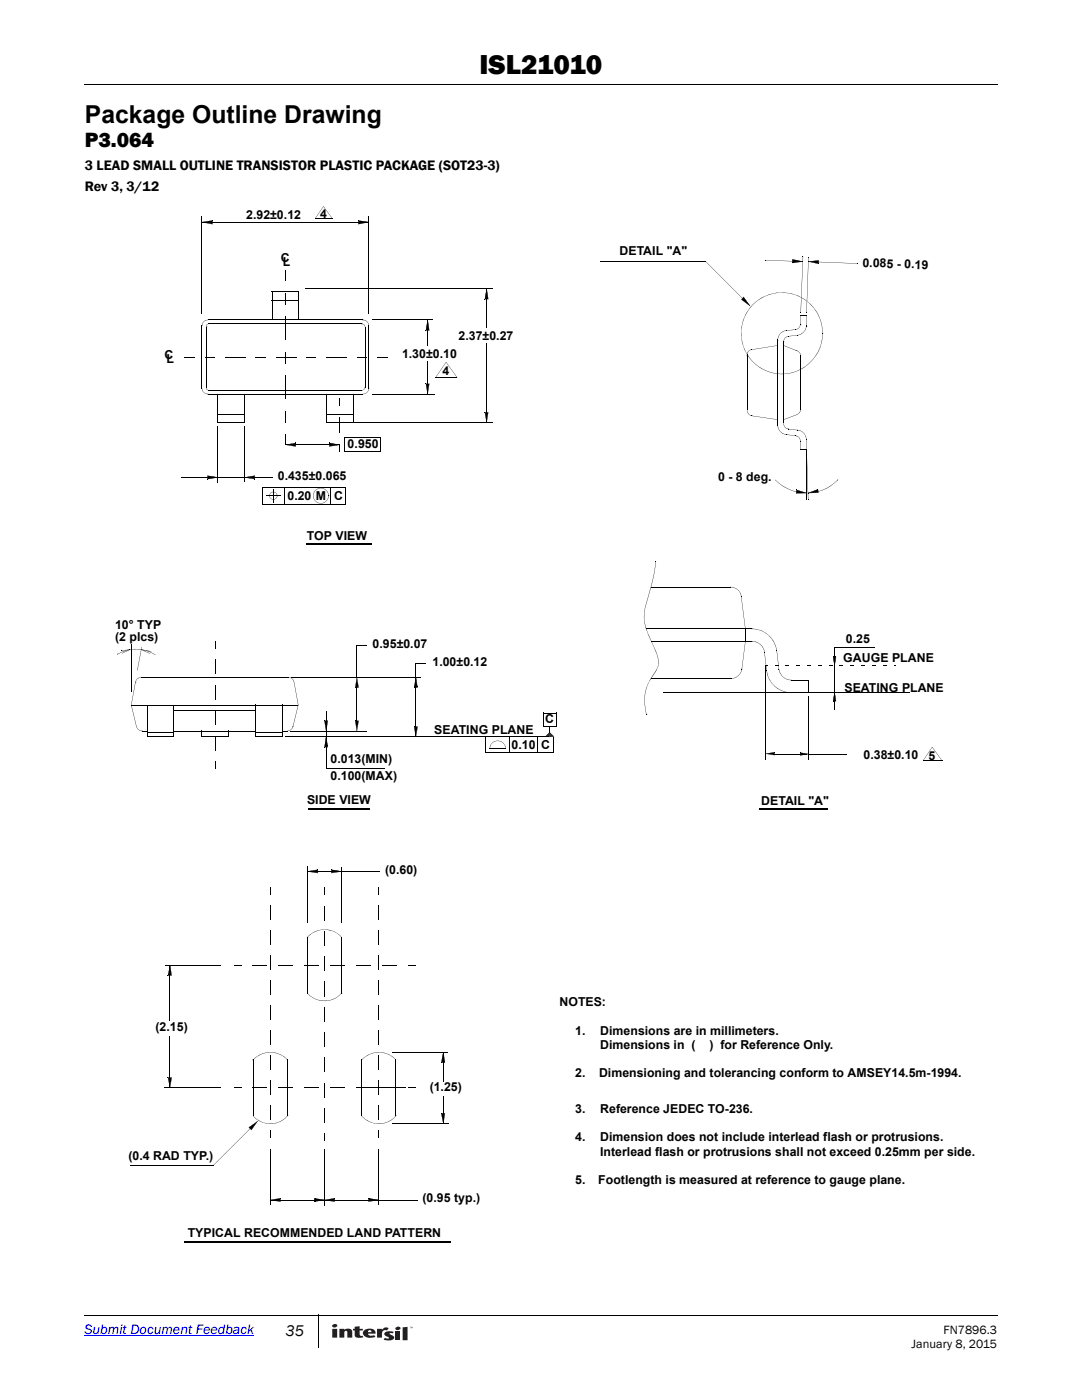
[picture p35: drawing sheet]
<svg xmlns="http://www.w3.org/2000/svg" width="216mm" height="279mm" viewBox="0 0 216 279" stroke-linecap="round" stroke-linejoin="round" font-family="sans-serif">
<defs><g id="words">
<text font-size="5.6" x="95.7" y="14.8">ISL21010</text>
<text font-size="4.9" x="16.9" y="24.4">Package Outline Drawing</text>
<text font-size="4.2" x="16.9" y="29.3">P3.064</text>
<text font-size="3.2" x="57" y="266.7">35</text>
<g font-size="2.8">
<text x="16.9" y="34">3 LEAD SMALL OUTLINE TRANSISTOR PLASTIC PACKAGE (SOT23-3)</text>
<text x="16.9" y="38.2">Rev 3, 3/12</text>
</g>
<text font-size="2.8" fill="#00f" x="16.9" y="266.3">Submit Document Feedback</text>
<g font-size="2.5">
<text x="49.1" y="43.7">2.92±0.12</text>
<text x="63.9" y="43.5">4</text>
<text x="56" y="52.2">C</text>
<text x="56.4" y="53.1">L</text>
<text x="123.6" y="50.9">DETAIL &quot;A&quot;</text>
<text x="172.1" y="53.2" transform="rotate(2 172.1 53.2)">0.085 - 0.19</text>
<text x="32.8" y="71.6">C</text>
<text x="80.2" y="71.5">1.30±0.10</text>
<text x="91.5" y="67.9">2.37±0.27</text>
<text x="33.2" y="72.5">L</text>
<text x="88.3" y="74.8">4</text>
<text x="69.4" y="89.5">0.950</text>
<text x="55.4" y="95.9">0.435±0.065</text>
<text x="57.4" y="99.8">0.20 M</text>
<text x="66.7" y="99.8">C</text>
<text x="143.3" y="96">0 - 8 deg.</text>
<text x="61.2" y="107.9">TOP VIEW</text>
<text x="23" y="125.6">10° TYP</text>
<text x="23" y="128">(2 plcs)</text>
<text x="74.4" y="129.4">0.95±0.07</text>
<text x="168.8" y="128.4">0.25</text>
<text x="86.3" y="133">1.00±0.12</text>
<text x="168.3" y="132.1">GAUGE PLANE</text>
<text x="168.5" y="138">SEATING PLANE</text>
<text x="86.7" y="146.6">SEATING PLANE</text>
<text x="102.1" y="149.4">0.10</text>
<text x="108" y="149.4">C</text>
<text x="108.8" y="144.4">C</text>
<text x="66" y="152.3">0.013(MIN)</text>
<text x="66" y="155.6">0.100(MAX)</text>
<text x="172.3" y="151.4">0.38±0.10</text>
<text x="185.3" y="151.6">5</text>
<text x="61.3" y="160.4">SIDE VIEW</text>
<text x="151.9" y="160.7">DETAIL &quot;A&quot;</text>
<text x="76.8" y="174.3">(0.60)</text>
<text x="111.6" y="200.8">NOTES:</text>
<text x="31.1" y="205.8">(2.15)</text>
<text x="114.8" y="206.6">1.</text>
<text x="119.8" y="209.3">Dimensions in (</text>
<text x="119.8" y="206.6">Dimensions are in millimeters.</text>
<text x="141.6" y="209.3">) for Reference Only.</text>
<text x="114.8" y="215">2.</text>
<text x="119.5" y="215">Dimensioning and tolerancing conform to AMSEY14.5m-1994.</text>
<text x="85.7" y="217.8">(1.25)</text>
<text x="114.8" y="222.1">3.</text>
<text x="114.8" y="227.6">4.</text>
<text x="119.8" y="222.1">Reference JEDEC TO-236.</text>
<text x="119.8" y="227.6">Dimension does not include interlead flash or protrusions.</text>
<text x="25.6" y="231.5">(0.4 RAD TYP.)</text>
<text x="119.8" y="230.7">Interlead flash or protrusions shall not exceed 0.25mm per side.</text>
<text x="84.3" y="239.9">(0.95 typ.)</text>
<text x="114.8" y="236.2">5.</text>
<text x="119.4" y="236.2">Footlength is measured at reference to gauge plane.</text>
<text x="37.5" y="246.8">TYPICAL RECOMMENDED LAND PATTERN</text>
<text x="181.9" y="269">January 8, 2015</text>
<text x="188.3" y="266.2">FN7896.3</text>
</g>
</g></defs>
<path d="M16.8 16.8l.1 .2zM16.8 262.4l.1 .2zM63.4 262.4l.2 .1z" fill="#000"/>
<path d="M16.9 16.9h182.2M16.9 262.5h182.2M63.5 262.5v6.4" fill="none" stroke="#000" stroke-width=".2"/>
<path d="M65.9 263.8h16.9v4.5h-16.9z" fill="#fff"/>
<g fill="#221f1f">
<path d="M79 264.9a.56 .56 0 0 1 .9 .2 .55 .55 0 0 1-.5 .4 .55 .55 0 0 1-.5-.4z"/>
<path d="M75.2 265.2h1v.2a.93 .93 0 0 1 1.4-.3l-.4 .4a.68 .68 0 0 0-.7 .1 .68 .68 0 0 0-.3 .6v.8h-1z"/>
<path d="M67.7 265.2h1v.2a.97 .97 0 0 1 1.6 .4v1.2h-1v-1.1l-.3-.3-.3 .2v1.2h-1z"/>
<path d="M70.8 264.8l1-.1v.5h.6v.3h-.6v1l.3 .1h.3l.1 .3-.6 .1a.87 .87 0 0 1-1.1-.6v-.9h-.4v-.3h.4z"/>
<path d="M78.9 265.7h1v1.8h-1z"/>
<path d="M80.3 264.9l1-.1v2.7h-1z"/>
<path d="M76.8 265.9l.6-.2 1.2 .1-.2 .3h-.6v.2a.75 .75 0 0 1 .8 .8 1.95 1.95 0 0 1-2 .3l.2-.4a.57 .57 0 0 0 .8 0l-.7-.5a.38 .38 0 0 1-.1-.6z"/>
<path d="M81.8 264.8h.2l-.1 .3zM82 264.8l.2 .2 .1-.2v.3v-.2l-.1 .2-.1-.2-.1 .2z"/>
<path d="M66.3 265.2v1.8h1v-1.8zM66.4 264.4l-.1 .2a.51 .51 0 0 0 .5 .3 .51 .51 0 0 0 .5-.5 .64 .64 0 0 0-.9 0z"/>
<path d="M72.6 265.5a.86 .86 0 0 0-.1 1 .86 .86 0 0 0 .8 .4l1.6-.1-.2-.3-.4 .1a.61 .61 0 0 1-.9-.4l1.5-.1a.94 .94 0 0 0-1.1-.9h-.5zM73.6 265.5h.4l.1 .4h-.7z"/>
</g>
<path d="M16.9 266.5h33.8" fill="none" stroke="#00f" stroke-width=".2"/>
<g fill="#000">
<path d="M40.3 44.3l2.1 .4zM42.4 44v.8zM64.5 41.2l-1.6 2.4zM64.5 41.2l1.8 2.4zM71.5 44.7l2.1-.3zM71.5 44v.8zM71.7 44.5l1.9-.2zM71.7 44.2l1.9 .2zM96.8 59.7h.7zM97.1 57.6l.2 1.9zM97.1 57.6l-.3 1.9zM97.1 57.6l.4 2.1z"/>
<path d="M140.8 52.2l8.8 8.8zM148 59.8l1.6 1.2zM148.4 59.2l-.5 .6zM158.1 51.7v.8zM158.1 51.7l2.1 .5zM158.3 51.9l1.8 .3zM158.3 52.3l1.8-.1zM161.3 52.2l2.1 .4zM163.4 51.9v.7zM161.3 52.2l2.1-.3zM40.3 77.5l.4 .8 .8 .3a1.1 1.1 0 0 1-1.2-1.1zM41 71.2l1.9 .1z"/>
<path d="M41.1 77.3l.2 .4 .4 .2-.4-.2zM40.6 64.2a.76 .76 0 0 1 .9-.3l-.8 .3-.4 .8zM41.3 64.8l.4-.1-.4 .1-.1 .4zM61.2 71.2l1.9 .1zM71.2 71.2l2 .1zM72.2 77.9l.4-.2 .2-.4a.49 .49 0 0 1-.6 .6zM72.4 78.6l.8-.3 .3-.4 .1-.4a1.04 1.04 0 0 1-1.2 1.1zM72.2 64.6l.5 .2 .2 .4-.3-.4zM72.4 63.8a1.16 1.16 0 0 1 1.2 1.2l-.1-.4-.3-.4zM85 65.9l.7 .1zM85 76.6h.7zM85.3 63.9l.3 1.8z"/>
<path d="M85.3 63.9l-.2 1.8zM85.3 63.9l.4 2zM85.6 76.6l-.3 2zM89 72.3l-2.1 3.1zM89 72.3l2.2 3.1zM148.2 59.8l1.4 1.2zM148.5 59.5l1.1 1.5zM148.4 59.3l1.2 1.7zM149.4 70l.6-.3-.7 .4-.3 .8zM150.9 72.7a8.3 8.3 0 0 0 3.5 1.7 8 8 0 0 0 5.5-.8 8.5 8.5 0 0 0 3.2-3.2 10 10 0 0 0 1.1-3.9 8.1 8.1 0 0 1-4.7 7.4 8.1 8.1 0 0 1-8.7-1.1zM150 69.7l5.2-.8zM156.3 68.2l.1 1z"/>
<path d="M156.4 68.9l2.4 1.1zM155.8 66.4a1.2 1.2 0 0 1 1.1-.4l-.6 .2-.6 .4-.5 1.3a2.11 2.11 0 0 1 .6-1.5zM156.6 67.4l.7-.3-.6 .4-.4 .7zM156.9 65.9l1.8-.1zM159.7 64.7a1.06 1.06 0 0 1-1 1.1l.7-.4zM160.8 65.1a1.81 1.81 0 0 1-1.3 1.8h-.4l.7-.2 .5-.4 .4-.6zM157.3 67.1l1.8-.2zM159.7 63l1.3 .1zM158.9 69.9l.3 .1a.9 .9 0 0 1 .5 1l-.2-.7zM160.2 51.1l-.5 11.2zM159.7 63v1.7zM150.2 60.7a8.1 8.1 0 0 1 8.9-1.7 8.1 8.1 0 0 1 5 7.5l-.2-1.6a8.1 8.1 0 0 0-3.4-5.1l-.6-.4a8.1 8.1 0 0 0-5.5-.8 8 8 0 0 0-2.9 1.2 8 8 0 0 0-2.2 2.2 7.9 7.9 0 0 0-1.2 2.9 8.2 8.2 0 0 0 .8 5.5l.9 1.2 1.1 1.1a8.1 8.1 0 0 1-.7-12z"/>
<path d="M41.4 94.9v.7zM41.4 94.9l2 .4zM41.6 95l1.8 .3zM41.6 95.5l1.8-.3zM50.8 94.9l.1 .7zM48.8 95.2l2-.3zM53.2 98.9l1.3 .1zM54.5 97.6l.1 1.4zM54.5 98.9l1.4 .1zM54 98.4a.76 .76 0 0 1 .8-.2 .76 .76 0 0 1 .5 .8l-.2-.6-.6-.2-.5 .2-.2 .6 .2 .4 .5 .3 .6-.3 .2-.5a.79 .79 0 0 1-1.1 .8 .79 .79 0 0 1-.2-1.3zM57 88.7l2 .4zM59 88.4l.1 .7z"/>
<path d="M62.9 97.8a1.51 1.51 0 0 1 1.7-.3 1.51 1.51 0 0 1 .9 1.4l-.1-.5-.3-.5-.5-.3-.6-.2-.5 .2-.5 .3-.3 .5-.2 .5 .2 .6 .3 .5 .5 .3 .5 .1 .6-.1 .5-.3 .3-.5 .1-.6a1.54 1.54 0 0 1-2.1 1.5 1.54 1.54 0 0 1-.5-2.6zM65.7 89.1l2.1-.4zM65.7 88.4v.7zM67.7 79.5l.1 1.4zM67.7 88.7l.1 1.4zM65.9 88.9l1.9-.2zM65.9 88.5l1.9 .3zM96.8 82.3h.7zM97.4 82.3l-.3 2zM149 81.8l.3 .7 .7 .5a1.05 1.05 0 0 1-1-1.2zM154.7 95.8a9.2 9.2 0 0 0 4.5 2.4l1.7 .2a8.2 8.2 0 0 1-6.2-2.6zM155.2 83.5v1.4z"/>
<path d="M150 83l5.2 .8zM155.2 84.8l.5 1.3 .6 .4 .6 .2a1.82 1.82 0 0 1-1.7-1.9zM156.3 83.5l.1 1zM156.3 83.7l2.5-.9zM156.3 84.5l.4 .7 .7 .4a1.01 1.01 0 0 1-1.1-1.1zM156.9 86.7l1.8 .3zM159.7 81.6h.1a1.18 1.18 0 0 1-1 1.2l.7-.4zM158.8 98.4h2.2zM158.9 97.8l-.1 .7zM157.3 85.6l1.8 .3zM158.7 86.9a.99 .99 0 0 1 1 1.2l-.3-.8zM159.7 89.6l1.3 .1z"/>
<path d="M159.7 88.1l.1 1.5zM159.1 85.8a1.78 1.78 0 0 1 1.7 1.9l-.1-.7-.4-.6zM159 97.7l2 .7zM161.2 98.4l2-.8zM161.2 98.4a8.9 8.9 0 0 0 4-1.1l2-1.5a7.8 7.8 0 0 1-6 2.6zM163.2 97.7l.1 .7zM161.2 98.4l2.1-.1zM54.5 98.9l.1 1.4zM130.9 112.1l-.7 3.9-1.4 5.3a10.4 10.4 0 0 0 1.4 7.2l.8 1.7a4 4 0 0 1-.5 4.3l-1.1 1.9-.6 2a10.9 10.9 0 0 0 .2 4.2 8.9 8.9 0 0 1 1.8-8.6 3 3 0 0 0 .5-2.5l-.9-2.5a15.7 15.7 0 0 1-1.9-5.7l.2-2 .6-2.3a39.5 39.5 0 0 0 1.6-6.9zM145.7 117.1a2.17 2.17 0 0 1 2.2 1.9l-.1-.3a1.96 1.96 0 0 0-.9-1.2zM24.2 129.8l1.7-.2zM24.4 130.3l1.5-.7z"/>
<path d="M28.3 129.1l-.9 4.7zM27.4 135.4l.8-.3-.7 .4-.5 .7zM28.2 129.6l1.7 .9zM28.2 129.6l2 .4zM23.5 130.5a7 7 0 0 1 7.5 .2 7.3 7.3 0 0 0-4.7-1.1l-1 .2zM43 128l.1 1.4zM57.5 135.1l.8 .3 .4 .8-.4-.7zM70.9 137.2l.7 .1zM71.2 135.2l.4 2zM82.6 137.2l.8 .1zM83 135.2l.2 1.8zM83 135.2l-.3 1.8z"/>
<path d="M83 135.2l.4 2zM145.9 135.4l.8-.2 .6-.4 .5-.5 .2-.8a1.96 1.96 0 0 1-2.1 1.9zM147.9 119l.9 6.5zM148.7 128l-.7 5.5zM150.1 128a2.34 2.34 0 0 1 2.4 2.2 2.44 2.44 0 0 0-1.2-1.8zM152.8 132.8h.4zM152.5 130.2l.5 3.6zM153 133.9l.8 2a5 5 0 0 0 3.2 2.2l.9 .1a4.8 4.8 0 0 1-4.9-4.3zM154.6 132.8h.7zM150.1 125.5a4.9 4.9 0 0 1 4.9 4.4 5.2 5.2 0 0 0-2.4-3.7l-1.2-.5zM155 129.9l.4 3.6zM155.4 133.5l.6 1.2a2.39 2.39 0 0 0 1.5 1h.4a2.39 2.39 0 0 1-2.5-2.2z"/>
<path d="M156.8 132.8h.7zM158.9 132.8h.7zM161.1 132.8h.7zM163.2 132.8h.7zM165.4 132.8h.7zM166.2 131.1h.6zM166.2 139.9l.6 .1zM166.2 131.1l.4 1.7zM166.8 131.1l-.3 1.7zM166.5 138.2l-.3 1.7zM166.5 138.2l.3 1.7zM167.6 132.8h.7z"/>
<path d="M169.7 132.8h.7zM171.9 132.8h.7zM174 132.8h.7zM176.2 132.8h.7zM178.3 132.8h.4zM27 136.2l-.8 4.5zM26.2 140.7l1 4.3zM27.2 145l.5 .6 .7 .3-.8-.2zM28.4 145.9h1zM40.1 145.9l.1 1.2zM43 152.1l.1 1.4zM45.5 145.9l.1 1.2z"/>
<path d="M56.3 145.9h1.1zM57.3 145.9l.7-.3 .4-.6a.99 .99 0 0 1-1.1 .9zM58.7 136.2l.8 4.5zM59.5 140.7l-1 4.3zM64.7 143.8h.7zM64.7 149.1h.7zM65 147l.3 1.9zM65 147l-.2 1.9zM65 147l.4 2.1zM65.4 143.8l-.4 2.1zM70.9 143.8h.7zM71.5 143.8l-.3 2.1z"/>
<path d="M82.6 145h.8zM83.3 145l-.3 2zM98.3 148.1a1.56 1.56 0 0 1 1.7-.1 1.56 1.56 0 0 1 .9 1.4l-.2-.6-.3-.5-.5-.3-.6-.1-.6 .1-.5 .3-.3 .5-.1 .6a1.07 1.07 0 0 1 .5-1.3zM109.4 147l.1 .1zM109.3 147h.1zM109.6 144.9l.1 1.3zM109.6 146.2l-.7 .9zM108.8 147l.9-.8zM109.6 146.2l1 .8zM109.7 146.2l-.7 .9zM108.9 147l.8-.8zM109.7 146.3l-.6 .8z"/>
<path d="M109 147l.8-.7zM109.8 146.3l-.6 .8zM109.1 147l.8-.7zM109.9 146.4l-.6 .7zM109.2 147l.7-.6zM109.3 147l.7-.5zM110 146.5l-.5 .6zM109.4 147l.6-.5zM109.5 147l.6-.4zM110 146.5l-.4 .6zM110.1 146.6l-.4 .5zM109.6 147l.5-.4z"/>
<path d="M110.2 146.6l-.3 .5zM109.7 147l.5-.3zM110.2 146.7l-.2 .4zM109.9 147l.3-.3zM110 147l.3-.1zM110.3 146.8l-.1 .3zM110.4 146.9l-.1 .2zM110.2 147l.2-.1zM110.4 146.9v.2zM152.8 150.4l1.7-.3zM152.8 150.4l1.7 .3zM154.5 150.1l.1 .6z"/>
<path d="M159.7 150.7l1.7-.2zM159.6 150.2l.1 .6zM159.7 150.2l1.7 .3zM166.5 139.9l.1 1.8zM186 149.1l-1.8 2.7zM186 149.1l1.9 2.7zM53.9 177.2l.1 1.4zM61.3 173.9l2.1 .4zM63.4 173.6l.1 .7zM64.7 177.2l.1 1.4zM66.1 174.2l2.1-.3zM66.1 173.6v.7z"/>
<path d="M66.4 173.7l1.8 .2zM75.5 177.2l.1 1.4zM33.5 194.6l.8 .1zM33.9 192.6l.2 1.9zM33.9 192.6l-.2 1.9zM33.9 192.6l.4 2.1zM46.7 192.6l1.4 .1zM61.3 198.2l1.1 .9 1.2 .5a4.6 4.6 0 0 0 3.4-.5l1.1-.9a4.4 4.4 0 0 1-6.8 0zM61.5 186.8a4.5 4.5 0 0 1 6.6 .3l-.6-.7-.8-.4-1.7-.5-1.6 .3-.9 .3-1.2 1zM81.4 192.6l1.4 .1zM33.5 215l.8 .1zM34.2 215.1l-.3 2z"/>
<path d="M46.7 217.1h1.4zM50.5 211.5a4.6 4.6 0 0 1 6.8 0l-1.4-1a4.6 4.6 0 0 0-2.6-.4l-1.2 .3zM72.1 211.5a4.6 4.6 0 0 1 6.9 0l-1.4-1a4.6 4.6 0 0 0-2.6-.4l-1.3 .3zM81.4 217.1h1.4zM88.1 212l.7 .1zM88.4 210l.2 1.8zM88.4 210l-.2 1.8zM88.4 210l-.3 2.1zM88.4 210l.4 2.1zM42.6 232.5l8.8-8.7zM49.6 225l1.8-1.2zM49.6 225l.6 .5z"/>
<path d="M50.5 222.7l1.5 1.1 1.7 .4h.8l1.3-.4 .8-.4 .7-.7a4.4 4.4 0 0 1-6.8 0zM51.4 223.8l-1.2 1.7zM53.9 225.5l.1 1.4zM53.9 239.5l2.1 .3zM55.9 239.1l.1 .7zM62.7 239.1v.7zM62.7 239.1l2 .4zM64.7 226.2l.1 1.4zM62.9 239.2l1.8 .3zM62.9 239.7l1.8-.2zM64.7 239.5l2.1 .3zM66.8 239.1v.7z"/>
<path d="M72.2 222.7l1.4 1.1 1.7 .4h.9l1.2-.4 .8-.4 .8-.7a4.4 4.4 0 0 1-6.8 0zM73.5 239.8l2.1-.3zM73.5 239.1v.7zM75.5 225.6l.1 1.5zM73.7 239.2l1.9 .3zM88.1 222.2h.7zM88 222.2l.4 2zM88.8 222.2l-.4 2z"/>
</g>
<g fill="none" stroke="#000" stroke-width=".2">
<path d="M40.3 44.3h33.3M40.3 43.2v19.3M54.3 59.9h5.3M57 54v2.1M57 58.5v2.3M60.8 57.6h37.5M62.9 43.6h3.4M73.6 43.2v19.3M97.1 57.6v7.7M119.8 52.2h21M36.8 71.3h2.1M40.3 65v12.5"/>
<path d="M41.1 65.2v12.1M41.5 78.6h30.9M41.5 63.8h30.9M41.7 77.9h30.5M41.7 64.6h30.5M43.4 78.6v5.7M45 71.3h4M48.8 78.6v5.7h-5.4M51 71.3h2M54.3 63.9v-5.7l5.3-.1v5.8M55.1 71.3h4M57 63.2v4.7"/>
<path d="M57 70.3v2.3M57 75v4.6M65.1 78.6v5.7M65.2 71.3h4M70.5 78.6v5.7M72.8 65.2v12.1M73.6 65v12.5M74.3 78.6h12.5M74.3 63.8h12.1M75.3 71.3h2.1M85.3 63.9v5.1M85.3 72.2v6.5"/>
<path d="M86.9 75.4h4.3M97.1 68.6v15.7M149.1 70.7v11.1M155.2 67.6v16.2M156.3 69.2v14.3M159.8 70.8v10.9M160.9 63v2.1M36.1 95.3h18.3M43.4 82.6h5.4M43.4 85.1v11.2M48.8 85.1v11M52.4 97.3h16.6"/>
<path d="M52.4 97.2v3.5h16.6M56.7 97.2v3.5M57 88.8h10.9M57 82v2.3M57 86.7v2.1M65.1 82.6h5.4M65.1 84.3h5.4M66 97.2v3.5M67.8 83.2v3.2M68.8 87.3h7.2M68.8 87.3v2.8h7.2M69 97.2v3.5"/>
<path d="M70.7 84.3h27.6M76 87.3v2.9M160.9 89.6v10M61.2 108.4h12.9M61.2 108.6h12.9M129.9 117.2h15.9M26.2 128.6v9.6M28.2 135.2h29.3M43 131.6v2.9M43 136.7v2.9M58.2 135.2h25.8M71.2 128.7h2.1"/>
<path d="M71.2 128.7v6.5M71.2 137.2v6.7M83 132.4h2M83 132.3v14.8M129.1 125.5h21M129.9 135.4h16M129.9 128h20.2M132.3 138.2h49.2M148.7 125.5v2.5M152.8 132.8v18.8M157.9 135.7h3.5M161.4 135.7v2.5"/>
<path d="M161.4 138.9v12.7M174.6 129.3h-8.1v10.5M26.2 140.7h33.3M29.3 146.1h5.4M29.3 140.7v6.4h5.4M34.7 141.9h16.3M34.7 145.9h16.3M34.7 140.7v6.3M40.1 147.1h5.4M43 141.8v2.9M43 146.9v2.9M51 146.1h5.4"/>
<path d="M51 140.7v6.4h5.4v-6.4M56.9 147.1h52.6M58 145.9h15.3M65 153.3h11.6M65.1 142v11.3M96.8 147v3.2M97.7 149.4h3.2M101.7 147v3.2M107.3 147v3.2M108.4 144.9h2.5l.1-2.6h-2.6v2.6M110.5 147v3.2h-13.6M154.3 150.5h6.6"/>
<path d="M161.4 150.5h7.6M184.2 151.8h3.8M61.3 173.9h14.5M61.3 172.9v11.2M61.5 161.6h12.3M61.5 161.4h12.3M68.2 173v11.1M151.6 161.4h13.5M151.6 161.6h13.5M33 192.6h11M33.9 192.6v11.1M50.4 192.6h2.9"/>
<path d="M53.9 180.8v2.8M53.9 185.7v2.9M53.9 190.7v2.8M53.9 195.7v2.8M55.5 192.6h3M60.7 192.6h2.9M61.3 187v11.2M64.8 180.8v2.9M64.8 185.9v2.8M64.8 190.9v2.9M64.8 196v2.8M65.9 192.6h2.9"/>
<path d="M68.2 187v11.2M71.1 192.6h2.9M75.6 180.8v2.8M75.6 185.8v2.8M75.6 190.8v2.8M75.6 195.7v2.9M76.2 192.6h3M32.9 217.1h11.1M33.9 206.8v10.3M50.4 217.1h2.9M50.5 211.5v11.2M53.9 200.7v2.8"/>
<path d="M53.9 205.6v2.9M53.9 210.6v2.8M53.9 215.6v2.8M55.5 217.1h3M57.4 211.5v11.2M60.7 217.1h2.9M64.8 201v2.8M64.8 206v2.9M64.8 211.1v2.8M64.8 216.1v2.9M65.9 217.1h2.9M71.1 217.1h9.9"/>
<path d="M72.1 211.5v11.2M75.6 200.7v2.8M75.6 205.7v2.8M75.6 210.7v2.8M75.6 215.7v2.8M78.3 210h11M79 211.5v11.2M88.5 210v5.8M88.5 218.7v5.5M26 232.6h16.6M53.9 239.5h29.4M53.9 220.6v2.8"/>
<path d="M53.9 229.3v11.1M64.8 221.1v2.9M64.8 229.3v11.3M75.6 220.7v2.8M75.6 229.3v11.1M78.3 224.2h11.2M36.9 247.9h53.1M36.9 248h53.1"/>
</g>
<path d="M161.1 51.4v11M161.3 52.4h9.7M161.1 87.7v11.9M33.7 192.6v2.1M33.7 215.1v2" fill="none" stroke="#000" stroke-width=".44"/>
<g fill="#000">
<path d="M40.3 44.3l2.1-.3v.7zM71.5 44l2.1 .3-2.1 .4zM97.1 57.6l.3 2.1h-.6zM148.4 59.3l1.2 1.7-1.7-1.2zM158.1 51.8l2 .4-2 .3zM161.3 52.2l2.1-.2v.6zM85.3 63.9l.3 2h-.6zM85 76.6h.6l-.3 2zM41.4 94.9l2 .4-2 .3zM48.8 95.3l2-.4v.7zM57 88.8l2-.4v.7zM65.7 88.4l2.1 .4-2.1 .3z"/>
<path d="M96.8 82.3h.6l-.3 2zM158.9 97.8l2 .6h-2.1zM161.2 98.4l2-.7 .1 .6zM71.2 135.2l.3 2h-.6zM83 135.2l.3 2h-.7zM166.2 131.1h.6l-.3 1.7zM166.5 138.2l.3 1.7h-.6zM64.7 143.8h.7l-.3 2.1zM65.1 147l.3 2.1h-.7zM70.9 143.8h.6l-.3 2.1zM82.6 145h.7l-.3 2zM152.8 150.4l1.7-.3v.6z"/>
<path d="M159.7 150.2l1.7 .3-1.7 .2zM61.3 173.9l2.1-.3v.6zM66.1 173.6l2.1 .3-2.1 .3zM33.9 192.6l.3 2.1h-.7zM33.5 215.1h.7l-.3 2zM88.5 210l.3 2.1h-.7zM49.7 225l1.7-1.2-1.2 1.7zM53.9 239.5l2.1-.4v.7zM62.7 239.1l2 .4-2 .3zM64.7 239.5l2.1-.4v.7zM73.5 239.1l2.1 .4-2.1 .3zM88.1 222.2h.7l-.3 2z"/>
</g>
<path d="M40.3 44.2h2.1M71.5 44.2h2.1M71.1 135.2v2M64.9 147v2.1M64.9 143.8v2.1M71.1 143.8v2.1M62.7 239.6h2" fill="none" stroke="#000" stroke-width=".38"/>
<g fill="none" stroke="#000" stroke-width=".4">
<path d="M96.9 57.6v2.1M85.2 63.9v2M85.2 76.6v2M41.4 95.5h2M48.8 95.5h2M57 88.6h2M65.7 88.6h2.1M96.9 82.3v2M82.8 135.2v2M82.8 145v2M61.3 173.7h2.1M66.1 173.7h2.1"/>
<path d="M53.9 239.3h2.1M64.7 239.3h2.1M73.5 239.3h2.1"/>
</g>
<path d="M152.8 52.1h7.3M158.1 52.3h2" fill="none" stroke="#000" stroke-width=".34"/>
<use href="#words"/>
</svg>
